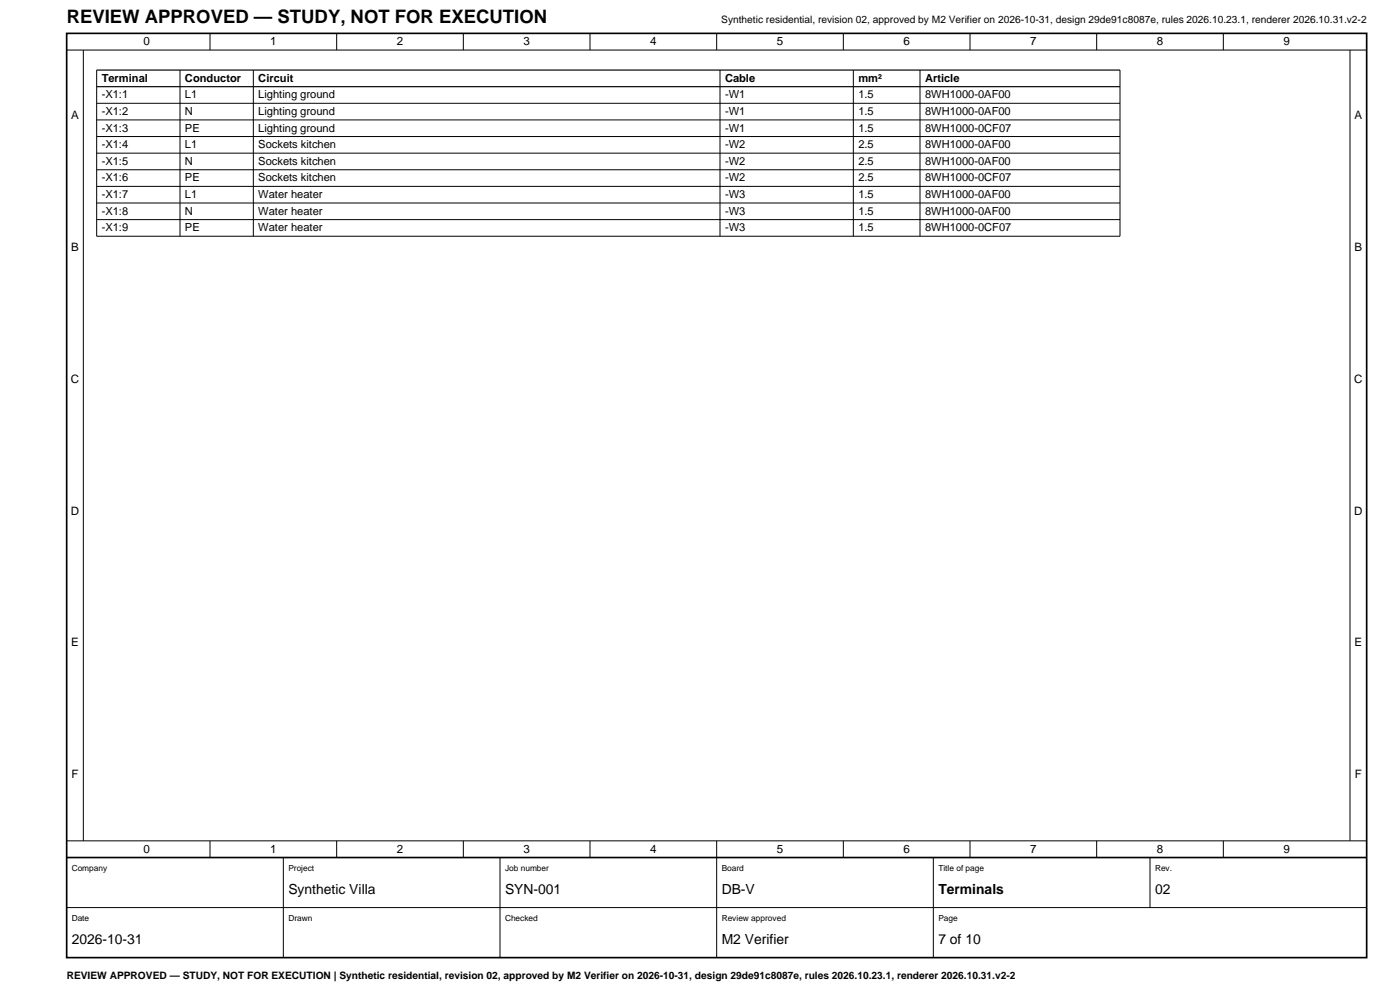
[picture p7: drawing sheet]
<svg xmlns="http://www.w3.org/2000/svg" width="420mm" height="297mm" viewBox="0 0 420 297" stroke-linecap="round" stroke-linejoin="round" font-family="sans-serif">
<defs><g id="words">
<text font-size="5.6" x="20" y="7">REVIEW APPROVED — STUDY, NOT FOR EXECUTION</text>
<g font-size="4.2">
<text x="86.5" y="268">Synthetic Villa</text>
<text x="151.5" y="268">SYN-001</text>
<text x="216.5" y="268">DB-V</text>
<text x="281.5" y="268">Terminals</text>
<text x="346.5" y="268">02</text>
<text x="21.5" y="283">2026-10-31</text>
<text x="216.5" y="283">M2 Verifier</text>
<text x="281.5" y="283">7 of 10</text>
</g>
<g font-size="3.5">
<text x="43" y="13.6">0</text>
<text x="81" y="13.6">1</text>
<text x="119" y="13.6">2</text>
<text x="157" y="13.6">3</text>
<text x="195" y="13.6">4</text>
<text x="233" y="13.6">5</text>
<text x="271" y="13.6">6</text>
<text x="309" y="13.6">7</text>
<text x="347" y="13.6">8</text>
<text x="385" y="13.6">9</text>
<text x="21.3" y="35.7">A</text>
<text x="406.3" y="35.7">A</text>
<text x="21.3" y="75.2">B</text>
<text x="406.3" y="75.2">B</text>
<text x="21.2" y="114.7">C</text>
<text x="406.2" y="114.7">C</text>
<text x="21.2" y="154.2">D</text>
<text x="406.2" y="154.2">D</text>
<text x="21.3" y="193.7">E</text>
<text x="406.3" y="193.7">E</text>
<text x="21.4" y="233.2">F</text>
<text x="406.4" y="233.2">F</text>
<text x="43" y="255.6">0</text>
<text x="81" y="255.6">1</text>
<text x="119" y="255.6">2</text>
<text x="157" y="255.6">3</text>
<text x="195" y="255.6">4</text>
<text x="233" y="255.6">5</text>
<text x="271" y="255.6">6</text>
<text x="309" y="255.6">7</text>
<text x="347" y="255.6">8</text>
<text x="385" y="255.6">9</text>
</g>
<g font-size="3.3">
<text x="30.5" y="24.5">Terminal</text>
<text x="30.5" y="29.5">-X1:1</text>
<text x="55.5" y="24.5">Conductor</text>
<text x="55.5" y="29.5">L1</text>
<text x="77.5" y="24.5">Circuit</text>
<text x="77.5" y="29.5">Lighting ground</text>
<text x="217.5" y="24.5">Cable</text>
<text x="217.5" y="29.5">-W1</text>
<text x="257.5" y="24.5">mm²</text>
<text x="257.5" y="29.5">1.5</text>
<text x="277.5" y="24.5">Article</text>
<text x="277.5" y="29.5">8WH1000-0AF00</text>
<text x="30.5" y="34.4">-X1:2</text>
<text x="55.5" y="34.4">N</text>
<text x="77.5" y="34.4">Lighting ground</text>
<text x="217.5" y="34.4">-W1</text>
<text x="257.5" y="34.4">1.5</text>
<text x="277.5" y="34.4">8WH1000-0AF00</text>
<text x="30.5" y="39.4">-X1:3</text>
<text x="55.5" y="39.4">PE</text>
<text x="77.5" y="39.4">Lighting ground</text>
<text x="217.5" y="39.4">-W1</text>
<text x="257.5" y="39.4">1.5</text>
<text x="277.5" y="39.4">8WH1000-0CF07</text>
<text x="30.5" y="44.4">-X1:4</text>
<text x="55.5" y="44.4">L1</text>
<text x="77.5" y="44.4">Sockets kitchen</text>
<text x="217.5" y="44.4">-W2</text>
<text x="257.5" y="44.4">2.5</text>
<text x="277.5" y="44.4">8WH1000-0AF00</text>
<text x="30.5" y="49.4">-X1:5</text>
<text x="55.5" y="49.4">N</text>
<text x="77.5" y="49.4">Sockets kitchen</text>
<text x="217.5" y="49.4">-W2</text>
<text x="257.5" y="49.4">2.5</text>
<text x="277.5" y="49.4">8WH1000-0AF00</text>
<text x="30.5" y="54.4">-X1:6</text>
<text x="30.5" y="59.3">-X1:7</text>
<text x="55.5" y="54.4">PE</text>
<text x="55.5" y="59.3">L1</text>
<text x="77.5" y="54.4">Sockets kitchen</text>
<text x="77.5" y="59.3">Water heater</text>
<text x="217.5" y="54.4">-W2</text>
<text x="217.5" y="59.3">-W3</text>
<text x="257.5" y="54.4">2.5</text>
<text x="257.5" y="59.3">1.5</text>
<text x="277.5" y="54.4">8WH1000-0CF07</text>
<text x="277.5" y="59.3">8WH1000-0AF00</text>
<text x="30.5" y="64.3">-X1:8</text>
<text x="55.5" y="64.3">N</text>
<text x="77.5" y="64.3">Water heater</text>
<text x="217.5" y="64.3">-W3</text>
<text x="257.5" y="64.3">1.5</text>
<text x="277.5" y="64.3">8WH1000-0AF00</text>
<text x="30.5" y="69.3">-X1:9</text>
<text x="55.5" y="69.3">PE</text>
<text x="77.5" y="69.3">Water heater</text>
<text x="217.5" y="69.3">-W3</text>
<text x="257.5" y="69.3">1.5</text>
<text x="277.5" y="69.3">8WH1000-0CF07</text>
</g>
<g font-size="3.1">
<text x="216.4" y="7">Synthetic residential, revision 02, approved by M2 Verifier on 2026-10-31, design 29de91c8087e, rules 2026.10.23.1, renderer 2026.10.31.v2-2</text>
<text x="20" y="293.5">REVIEW APPROVED — STUDY, NOT FOR EXECUTION | Synthetic residential, revision 02, approved by M2 Verifier on 2026-10-31, design 29de91c8087e, rules 2026.10.23.1, renderer 2026.10.31.v2-2</text>
</g>
<g font-size="2.5">
<text x="21.5" y="261">Company</text>
<text x="86.5" y="261">Project</text>
<text x="151.5" y="261">Job number</text>
<text x="216.5" y="261">Board</text>
<text x="281.5" y="261">Title of page</text>
<text x="346.5" y="261">Rev.</text>
<text x="21.5" y="276">Date</text>
<text x="86.5" y="276">Drawn</text>
<text x="151.5" y="276">Checked</text>
<text x="216.5" y="276">Review approved</text>
<text x="281.5" y="276">Page</text>
</g>
</g></defs>
<path d="M29 21h307M29 26h307" fill="none" stroke="#000" stroke-width=".35"/>
<g fill="none" stroke="#000" stroke-width=".3">
<path d="M20 15h390M25 15v237M63 10v5M101 10v5M139 10v5M177 10v5M215 10v5M253 10v5M291 10v5M329 10v5M367 10v5M405 15v237"/>
<path d="M29 31h307M29 35.9h307M29 21v49.8h307v-49.8M54 21v49.8M76 21v49.8M216 21v49.8M256 21v49.8M276 21v49.8M29 40.9h307M29 45.9h307M29 50.9h307M29 55.9h307"/>
<path d="M29 60.8h307M29 65.8h307M20 252h390M63 252v5M85 257v30M101 252v5M139 252v5M150 257v30M177 252v5M215 252v35M253 252v5M280 257v30"/>
<path d="M291 252v5M329 252v5M345 257v15M367 252v5M20 272h390"/>
</g>
<path d="M20 10h390v277h-390zM20 257h390" fill="none" stroke="#000" stroke-width=".5"/>
<use href="#words"/>
</svg>
